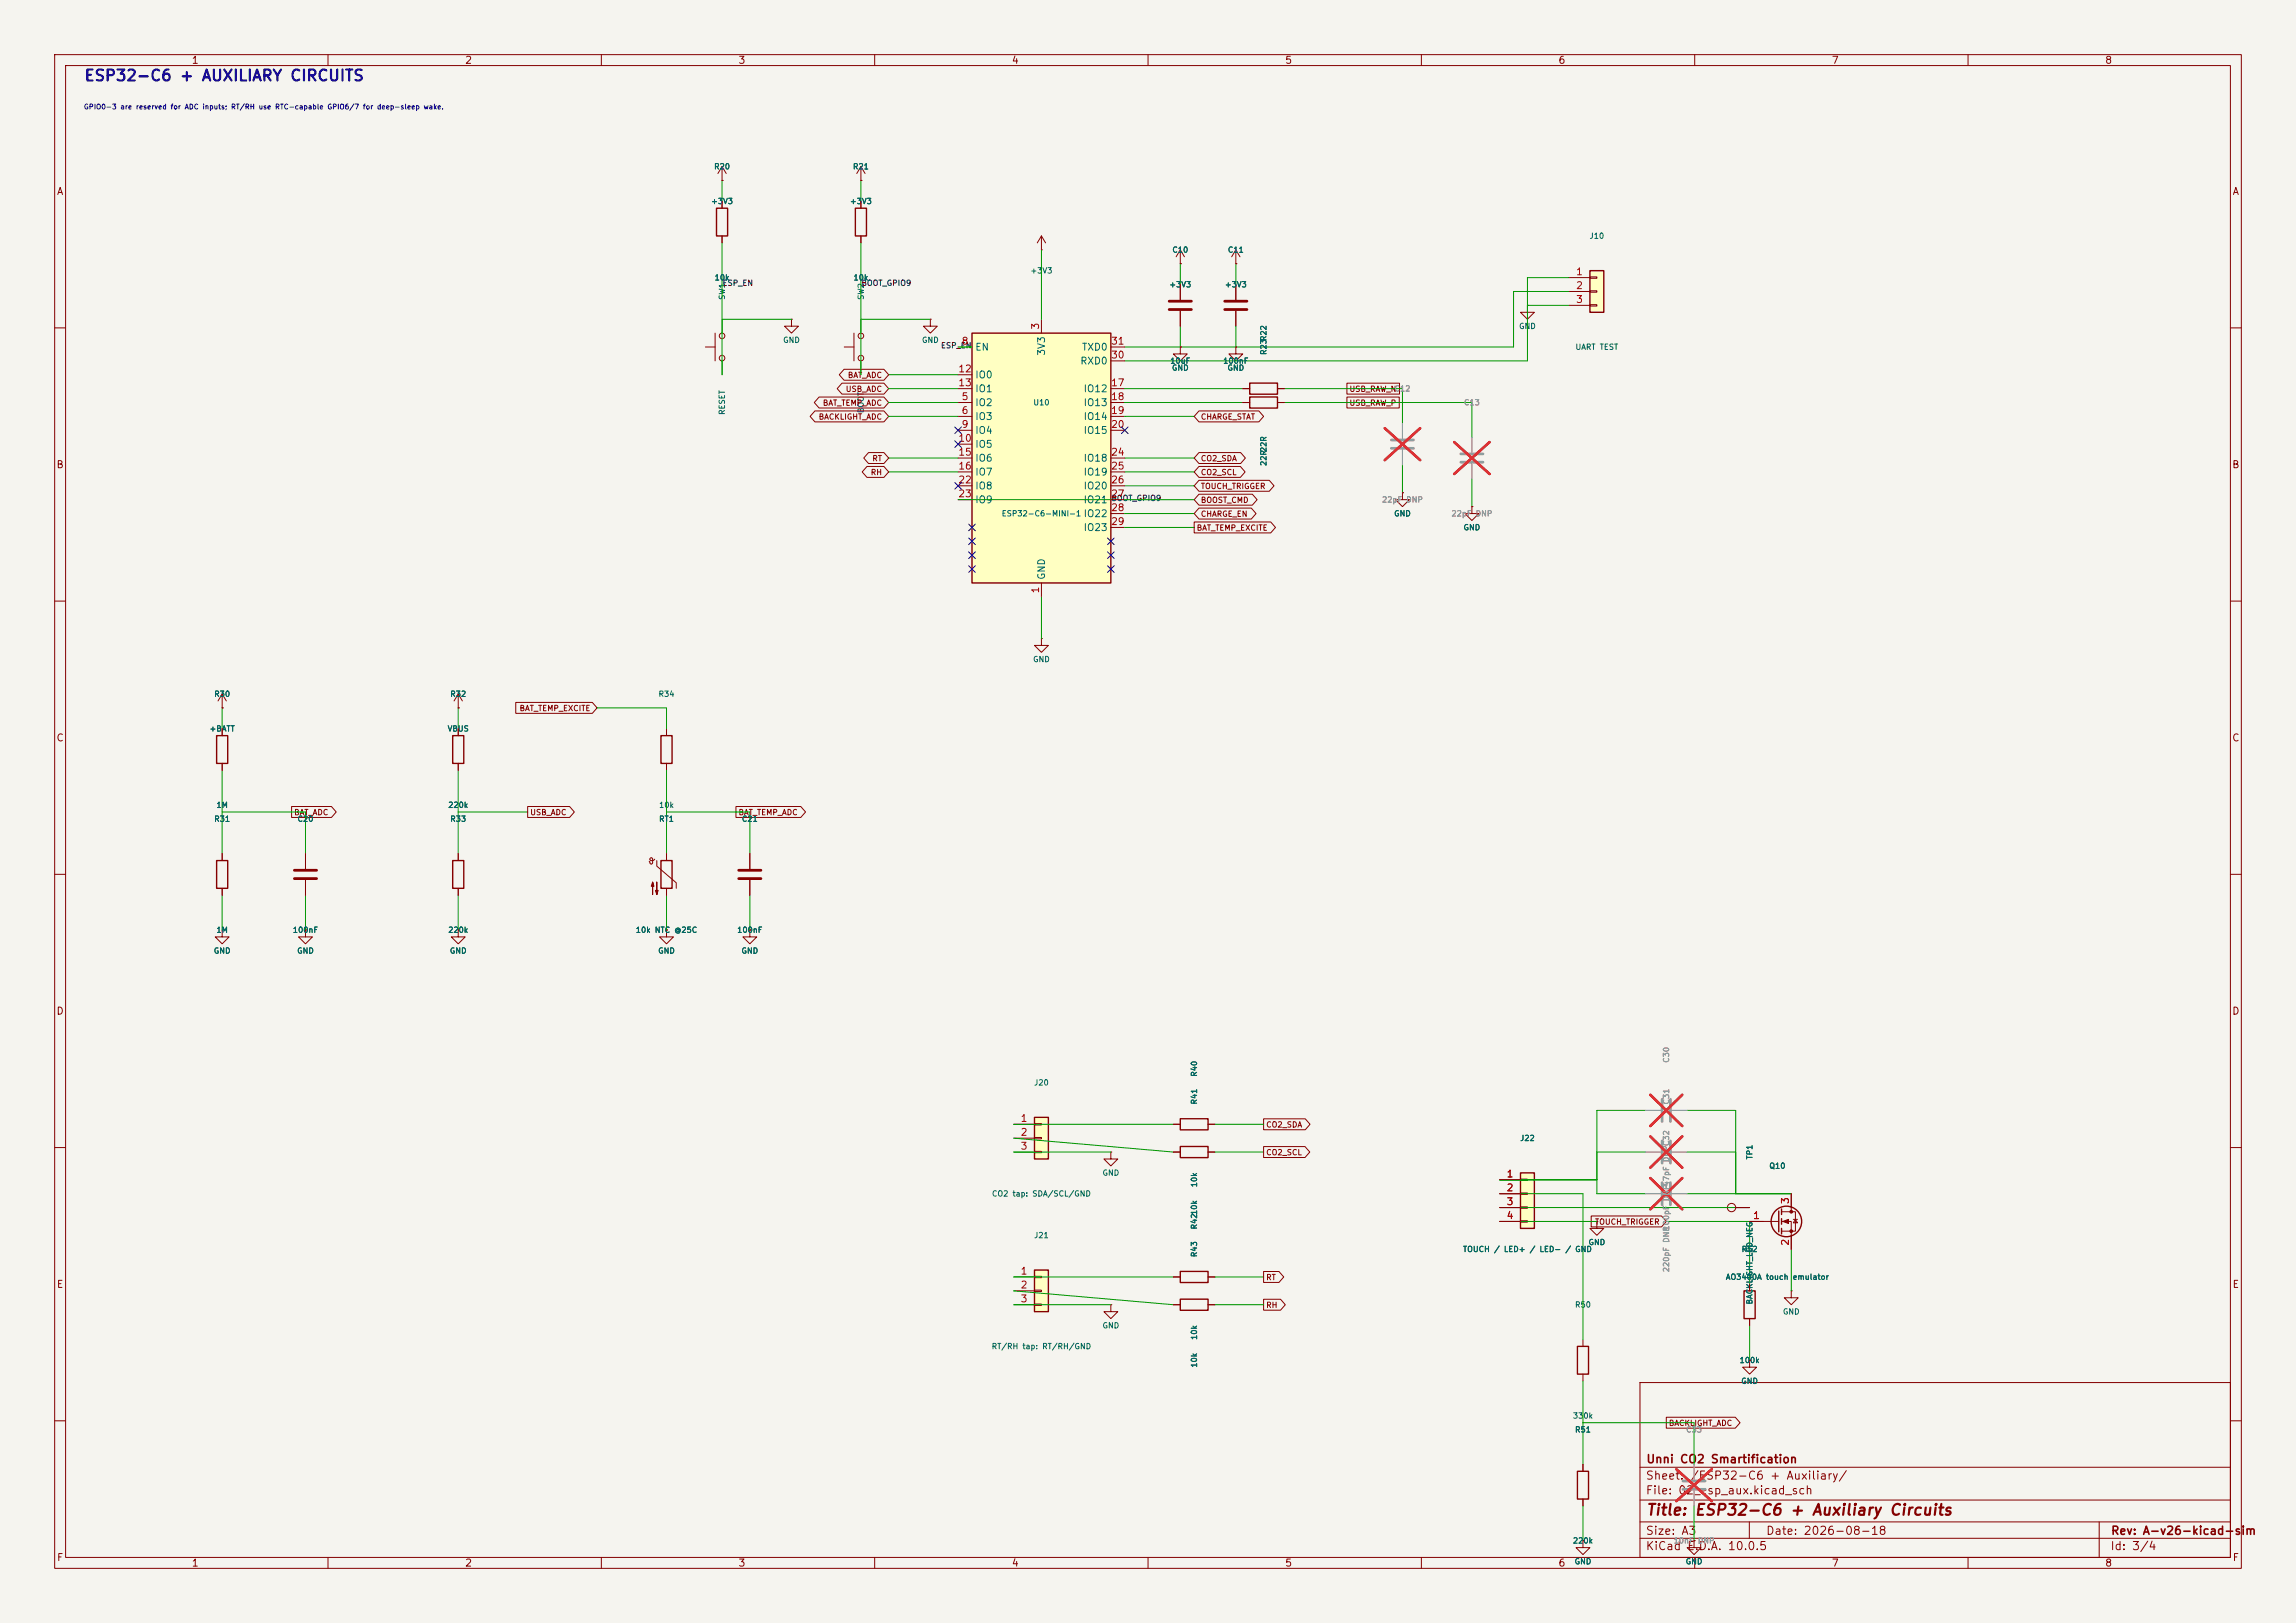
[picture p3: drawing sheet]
<svg xmlns="http://www.w3.org/2000/svg" width="420mm" height="297mm" viewBox="0 0 420 297" stroke-linecap="round" stroke-linejoin="round" font-family="sans-serif">
<defs><g id="words">
<text font-size="2" fill="#0000c2" x="15.3" y="15.3">ESP32-C6 + AUXILIARY CIRCUITS</text>
<text font-size="2" fill="#840000" x="301" y="277.8">Title: ESP32-C6 + Auxiliary Circuits</text>
<g font-size="1.5" fill="#840000">
<text x="301" y="268.1">Unni CO2 Smartification</text>
<text x="300.9" y="273.8">File: 02_esp_aux.kicad_sch</text>
<text x="300.9" y="271.1">Sheet: /ESP32-C6 + Auxiliary/</text>
<text x="300.9" y="281.2">Size: A3</text>
<text x="322.9" y="281.2">Date: 2026-08-18</text>
<text x="386" y="281.2">Rev: A-v26-kicad-sim</text>
<text x="300.9" y="284">KiCad E.D.A. 10.0.5</text>
<text x="385.9" y="284">Id: 3/4</text>
</g>
<g font-size="1.3" fill="#840000">
<text x="35" y="12">1</text>
<text x="85" y="12">2</text>
<text x="135" y="12">3</text>
<text x="185" y="12">4</text>
<text x="235" y="12">5</text>
<text x="285" y="12">6</text>
<text x="335" y="12">7</text>
<text x="385" y="12">8</text>
<text x="10.3" y="36">A</text>
<text x="408.3" y="36">A</text>
<text x="10.2" y="86">B</text>
<text x="408.2" y="86">B</text>
<text x="10.2" y="136">C</text>
<text x="408.2" y="136">C</text>
<text x="10.2" y="186">D</text>
<text x="408.2" y="186">D</text>
<text x="10.3" y="236">E</text>
<text x="408.3" y="236">E</text>
<text x="10.3" y="286">F</text>
<text x="35" y="287">1</text>
<text x="85" y="287">2</text>
<text x="135" y="287">3</text>
<text x="185" y="287">4</text>
<text x="235" y="287">5</text>
<text x="285" y="287">6</text>
<text x="335" y="287">7</text>
<text x="385" y="287">8</text>
<text x="408.3" y="286">F</text>
</g>
<g font-size="1.3" fill="#a90000">
<text x="288.2" y="50.7">1</text>
<text x="288.2" y="53.2">2</text>
<text x="288.2" y="55.7">3</text>
<text x="175.8" y="63.4">8</text>
<text x="190.4" y="60.4" transform="rotate(-90 190.4 60.4)">3</text>
<text x="203.1" y="65.9">30</text>
<text x="203.1" y="63.4">31</text>
<text x="175.2" y="68.4">12</text>
<text x="175.2" y="71">13</text>
<text x="203.1" y="71">17</text>
<text x="175.8" y="73.5">5</text>
<text x="175.8" y="76.1">6</text>
<text x="203.1" y="73.5">18</text>
<text x="203.1" y="76.1">19</text>
<text x="175.2" y="81.1">10</text>
<text x="175.2" y="83.7">15</text>
<text x="175.8" y="78.6">9</text>
<text x="203.1" y="78.6">20</text>
<text x="203.1" y="83.7">24</text>
<text x="175.2" y="86.2">16</text>
<text x="175.2" y="88.8">22</text>
<text x="203.1" y="86.2">25</text>
<text x="203.1" y="88.8">26</text>
<text x="175.2" y="91.3">23</text>
<text x="203.1" y="91.3">27</text>
<text x="203.1" y="93.8">28</text>
<text x="203.1" y="96.4">29</text>
<text x="190.4" y="108.7" transform="rotate(-90 190.4 108.7)">1</text>
<text x="186.6" y="205.6">1</text>
<text x="186.6" y="208.1">2</text>
<text x="186.6" y="210.7">3</text>
<text x="275.5" y="215.8">1</text>
<text x="275.5" y="218.3">2</text>
<text x="275.5" y="220.8">3</text>
<text x="327.5" y="220.4" transform="rotate(-90 327.5 220.4)">3</text>
<text x="275.5" y="223.4">4</text>
<text x="320.6" y="223.4">1</text>
<text x="186.6" y="233.5">1</text>
<text x="327.5" y="228.1" transform="rotate(-90 327.5 228.1)">2</text>
<text x="186.6" y="236.1">2</text>
<text x="186.6" y="238.6">3</text>
</g>
<g font-size="1.3" fill="#006464">
<text x="178.3" y="64.5">EN</text>
<text x="191.5" y="65.2" transform="rotate(-90 191.5 65.2)">3V3</text>
<text x="197.8" y="64.5">TXD0</text>
<text x="178.3" y="69.5">IO0</text>
<text x="197.5" y="67">RXD0</text>
<text x="178.3" y="74.6">IO2</text>
<text x="178.3" y="77.2">IO3</text>
<text x="178.3" y="72.1">IO1</text>
<text x="198.1" y="72.1">IO12</text>
<text x="198.1" y="74.6">IO13</text>
<text x="198.1" y="77.2">IO14</text>
<text x="178.3" y="79.7">IO4</text>
<text x="178.3" y="82.2">IO5</text>
<text x="198.1" y="79.7">IO15</text>
<text x="178.3" y="84.8">IO6</text>
<text x="178.3" y="87.3">IO7</text>
<text x="178.3" y="89.9">IO8</text>
<text x="198.1" y="84.8">IO18</text>
<text x="198.1" y="87.3">IO19</text>
<text x="198.1" y="89.9">IO20</text>
<text x="178.3" y="92.4">IO9</text>
<text x="198.1" y="92.4">IO21</text>
<text x="198.1" y="94.9">IO22</text>
<text x="198.1" y="97.5">IO23</text>
<text x="191.5" y="106.2" transform="rotate(-90 191.5 106.2)">GND</text>
</g>
<g font-size="1" fill="#006464">
<text x="130.5" y="31.2">R20</text>
<text x="155.9" y="31.2">R21</text>
<text x="130" y="37.6">+3V3</text>
<text x="155.4" y="37.6">+3V3</text>
<text x="214.3" y="46.5">C10</text>
<text x="224.5" y="46.5">C11</text>
<text x="290.7" y="43.9">J10</text>
<text x="130.6" y="51.6">10k</text>
<text x="156" y="51.6">10k</text>
<text x="188.4" y="50.3">+3V3</text>
<text x="213.8" y="52.8">+3V3</text>
<text x="224" y="52.8">+3V3</text>
<text x="132.8" y="55" transform="rotate(-90 132.8 55)">SW1</text>
<text x="158.2" y="55" transform="rotate(-90 158.2 55)">SW2</text>
<text x="143.2" y="63">GND</text>
<text x="168.6" y="63">GND</text>
<text x="231.9" y="65.1" transform="rotate(-90 231.9 65.1)">R23</text>
<text x="231.9" y="62.5" transform="rotate(-90 231.9 62.5)">R22</text>
<text x="277.8" y="60.4">GND</text>
<text x="288.1" y="64.3">UART TEST</text>
<text x="214" y="66.8">10uF</text>
<text x="214.3" y="68.1">GND</text>
<text x="223.7" y="66.8">100nF</text>
<text x="224.4" y="68.1">GND</text>
<text x="132.8" y="76" transform="rotate(-90 132.8 76)">RESET</text>
<text x="158.2" y="75.7" transform="rotate(-90 158.2 75.7)">BOOT</text>
<text x="188.9" y="74.4">U10</text>
<text x="231.9" y="82.8" transform="rotate(-90 231.9 82.8)">22R</text>
<text x="231.9" y="85.4" transform="rotate(-90 231.9 85.4)">22R</text>
<text x="183.1" y="94.7">ESP32-C6-MINI-1</text>
<text x="254.9" y="94.7">GND</text>
<text x="267.6" y="97.3">GND</text>
<text x="188.9" y="121.4">GND</text>
<text x="39.1" y="127.8">R30</text>
<text x="82.3" y="127.8">R32</text>
<text x="120.4" y="127.8">R34</text>
<text x="38.2" y="134.1">+BATT</text>
<text x="81.8" y="134.1">VBUS</text>
<text x="39.5" y="148.1">1M</text>
<text x="81.9" y="148.1">220k</text>
<text x="120.5" y="148.1">10k</text>
<text x="39.1" y="150.6">R31</text>
<text x="54.3" y="150.6">C20</text>
<text x="82.3" y="150.6">R33</text>
<text x="120.5" y="150.6">RT1</text>
<text x="135.6" y="150.6">C21</text>
<text x="39.5" y="170.9">1M</text>
<text x="53.5" y="170.9">100nF</text>
<text x="81.9" y="170.9">220k</text>
<text x="116.2" y="170.9">10k NTC @25C</text>
<text x="134.8" y="170.9">100nF</text>
<text x="39" y="174.7">GND</text>
<text x="54.3" y="174.7">GND</text>
<text x="82.2" y="174.7">GND</text>
<text x="120.3" y="174.7">GND</text>
<text x="135.5" y="174.7">GND</text>
<text x="219.2" y="197.1" transform="rotate(-90 219.2 197.1)">R40</text>
<text x="189.1" y="198.9">J20</text>
<text x="219.2" y="202.2" transform="rotate(-90 219.2 202.2)">R41</text>
<text x="278" y="209">J22</text>
<text x="201.6" y="215.4">GND</text>
<text x="320.8" y="212.3" transform="rotate(-90 320.8 212.3)">TP1</text>
<text x="323.5" y="214.1">Q10</text>
<text x="181.4" y="219.2">CO2 tap: SDA/SCL/GND</text>
<text x="219.2" y="217.4" transform="rotate(-90 219.2 217.4)">10k</text>
<text x="189.1" y="226.8">J21</text>
<text x="219.2" y="225.1" transform="rotate(-90 219.2 225.1)">R4210k</text>
<text x="219.2" y="230.2" transform="rotate(-90 219.2 230.2)">R43</text>
<text x="267.5" y="229.4">TOUCH / LED+ / LED- / GND</text>
<text x="290.5" y="228.1">GND</text>
<text x="318.5" y="229.4">R52</text>
<text x="288" y="239.5">R50</text>
<text x="315.6" y="234.4">AO3400A touch</text>
<text x="320.8" y="238.8" transform="rotate(-90 320.8 238.8)">BACKLIGHT_LED_NEG</text>
<text x="327.8" y="234.4">emulator</text>
<text x="201.6" y="243.3">GND</text>
<text x="219.2" y="245.3" transform="rotate(-90 219.2 245.3)">10k</text>
<text x="326" y="240.8">GND</text>
<text x="181.3" y="247.1">RT/RH tap: RT/RH/GND</text>
<text x="219.2" y="250.4" transform="rotate(-90 219.2 250.4)">10k</text>
<text x="318.1" y="249.7">100k</text>
<text x="318.4" y="253.5">GND</text>
<text x="287.6" y="259.8">330k</text>
<text x="288" y="262.4">R51</text>
<text x="287.6" y="282.7">220k</text>
<text x="287.9" y="286.5">GND</text>
<text x="308.3" y="286.5">GND</text>
</g>
<g font-size="1" fill="#0f0f0f">
<text x="132.1" y="52.6">ESP_EN</text>
<text x="157.5" y="52.6">BOOT_GPIO9</text>
<text x="172" y="64">ESP_EN</text>
<text x="203.2" y="91.9">BOOT_GPIO9</text>
</g>
<g font-size="1" fill="#840000">
<text x="154.6" y="71.9">USB_ADC</text>
<text x="155" y="69.4">BAT_ADC</text>
<text x="246.8" y="71.9">USB_RAW_N</text>
<text x="149.7" y="77">BACKLIGHT_ADC</text>
<text x="150.4" y="74.5">BAT_TEMP_ADC</text>
<text x="219.6" y="77">CHARGE_STAT</text>
<text x="246.8" y="74.5">USB_RAW_P</text>
<text x="159.2" y="87.2">RH</text>
<text x="159.5" y="84.6">RT</text>
<text x="219.6" y="89.7">TOUCH_TRIGGER</text>
<text x="219.6" y="84.6">CO2_SDA</text>
<text x="219.6" y="87.2">CO2_SCL</text>
<text x="219.6" y="94.8">CHARGE_EN</text>
<text x="219.6" y="92.3">BOOST_CMD</text>
<text x="218.8" y="97.3">BAT_TEMP_EXCITE</text>
<text x="94.9" y="130.4">BAT_TEMP_EXCITE</text>
<text x="53.7" y="149.4">BAT_ADC</text>
<text x="96.9" y="149.4">USB_ADC</text>
<text x="135" y="149.4">BAT_TEMP_ADC</text>
<text x="231.5" y="206.6">CO2_SDA</text>
<text x="231.5" y="211.6">CO2_SCL</text>
<text x="291.7" y="224.3">TOUCH_TRIGGER</text>
<text x="231.5" y="234.5">RT</text>
<text x="231.5" y="239.6">RH</text>
<text x="305.2" y="261.2">BACKLIGHT_ADC</text>
</g>
<g font-size="1" fill="#939391">
<text x="255" y="71.9">C12</text>
<text x="267.7" y="74.4">C13</text>
<text x="252.7" y="92.2">22pF DNP</text>
<text x="265.4" y="94.7">22pF DNP</text>
<text x="305.6" y="194.6" transform="rotate(-90 305.6 194.6)">C30</text>
<text x="305.6" y="202.2" transform="rotate(-90 305.6 202.2)">C31</text>
<text x="305.6" y="217.2" transform="rotate(-90 305.6 217.2)">47pF DNPC32</text>
<text x="305.6" y="225.3" transform="rotate(-90 305.6 225.3)">100pF DNP</text>
<text x="305.6" y="232.9" transform="rotate(-90 305.6 232.9)">220pF DNP</text>
<text x="308.3" y="262.4">C33</text>
<text x="306" y="282.7">10nF DNP</text>
</g>
<text font-size=".9" fill="#0000c2" x="15.3" y="20.2">GPIO0-3 are reserved for ADC inputs; RT/RH use RTC-capable GPIO6/7 for deep-sleep wake.</text>
</g></defs>
<path d="M0 0h420v297h-420z" fill="#f5f4ef" stroke="#f5f4ef" stroke-width=".18"/>
<g fill="none" stroke="#840000" stroke-width=".18">
<path d="M10 10h400v277h-400zM12 12h396v273h-396zM60 10v2M110 10v2M160 10v2M210 10v2M260 10v2M310 10v2M360 10v2M279.4 55.9v1.3h1.3l-1.3 1.2-1.3-1.2h1.3M279.4 55.9h.1M10 60h2"/>
<path d="M408 60h2M10 110h2M408 110h2M40.6 129.5h.1M40.6 127v2.5M40.6 133.4v1.2M40.6 139.7v1.3M40.6 127l-.7 1.3M40.6 127l.8 1.3M83.8 129.5h.1M83.8 127l-.7 1.3M83.8 127l.8 1.3"/>
<path d="M83.8 127v2.5M10 160h2M408 160h2M10 210h2M408 210h2M214.6 233.7h1.3M221 233.7h1.2M300 253h108v32h-108zM10 260h2M300 278.5h108M300 274.5h108M300 268.5h108"/>
<path d="M320 278.5v3M384 278.5v6.5M408 260h2M60 285v2M110 285v2M160 285v2M210 285v2M260 285v2M300 281.5h108M310 285v2M360 285v2"/>
</g>
<path d="M39.6 134.6h2.1v5.1h-2.1zM215.9 232.7h5.1v2h-5.1z" fill="none" stroke="#840000" stroke-width=".25"/>
<path d="M290.8 49.5h2.6v7.7h-2.6z" fill="#ffffc2"/>
<path d="M290.8 49.5h2.6v7.7h-2.6zM228.6 72.6h5.1v2.1h-5.1zM228.6 70.1h5.1v2h-5.1zM82.8 134.6h2v5.1h-2zM215.9 237.7h5.1v2.1h-5.1z" fill="none" stroke="#840000" stroke-width=".25"/>
<g fill="none" stroke="#840000" stroke-width=".18">
<path d="M287 50.8h3.8M287 53.3h3.8M287 55.9h3.8M290.8 50.7h1.3v.2h-1.3zM290.8 53.2h1.3v.3h-1.3zM290.8 55.8h1.3v.2h-1.3zM227.3 73.7h1.3M227.3 71.1h1.3M233.7 73.7h1.2M233.7 71.1h1.2M256.5 90.2v1.2h1.3l-1.3 1.3-1.2-1.3h1.2M256.5 90.2h.1"/>
<path d="M269.2 92.7v1.3h1.3l-1.3 1.3-1.2-1.3h1.2M269.2 92.7h.1M83.8 133.4v1.2M83.8 139.7v1.3M203.2 238.8v1.2h1.3l-1.3 1.3-1.3-1.3h1.3M203.2 238.8h.1M214.6 238.8h1.3M221 238.8h1.2"/>
</g>
<path d="M267.2 83.1h4.1M267.2 84.6h4.1" fill="none" stroke="#9c9b98" stroke-width=".51"/>
<path d="M269.2 80v2.8M269.2 84.8v2.8" fill="none" stroke="#9c9b98" stroke-width=".18"/>
<path d="M266 80.9l6.5 5.8M272.5 80.9l-6.5 5.8" fill="none" stroke="#e12e31" stroke-width=".46"/>
<path d="M189.2 232.4h2.6v7.6h-2.6z" fill="#ffffc2"/>
<path d="M215.9 204.7h5.1v2.1h-5.1zM215.9 209.8h5.1v2h-5.1zM189.2 232.4h2.6v7.6h-2.6z" fill="none" stroke="#840000" stroke-width=".25"/>
<path d="M214.6 205.7h1.3M214.6 210.8h1.3M221 205.7h1.2M221 210.8h1.2M185.4 233.7h3.8M185.4 236.2h3.8M185.4 238.8h3.8M189.2 233.6h1.3v.2h-1.3zM189.2 236.1h1.3v.2h-1.3zM189.2 238.6h1.3v.3h-1.3z" fill="none" stroke="#840000" stroke-width=".18"/>
<path d="M189.2 204.5h2.6v7.6h-2.6z" fill="#ffffc2"/>
<path d="M156.5 38.1h2v5.1h-2zM189.2 204.5h2.6v7.6h-2.6zM319 236.2h2.1v5.1h-2.1zM288.5 246.4h2.1v5.1h-2.1zM288.5 269.2h2.1v5.1h-2.1z" fill="none" stroke="#840000" stroke-width=".25"/>
<g fill="none" stroke="#840000" stroke-width=".18">
<path d="M157.5 33h.1M157.5 30.5v2.5M157.5 36.8v1.3M157.5 30.5l-.8 1.3M157.5 30.5l.7 1.3M132.1 58.4v2.6M144.8 58.4v1.3h1.2l-1.2 1.3-1.3-1.3h1.3M144.8 58.4h.1M157.5 43.2v1.3M157.5 58.4v2.6M129 63.5h1.8M130.8 61v5"/>
<path d="M132.1 66v2.6M154.4 63.5h1.8M156.2 61v5M157.5 66v2.6M137.2 156.2v2.8M137.2 170.2v1.3h1.2l-1.2 1.2-1.3-1.2h1.3M137.2 170.2h.1M137.2 161v2.8M185.4 205.7h3.8M185.4 208.3h3.8M185.4 210.8h3.8M189.2 205.6h1.3v.3h-1.3z"/>
<path d="M189.2 208.2h1.3v.2h-1.3zM189.2 210.7h1.3v.2h-1.3zM203.2 210.8v1.3h1.3l-1.3 1.3-1.3-1.3h1.3M203.2 210.8h.1M292.1 223.5v1.3h1.3l-1.3 1.3-1.3-1.3h1.3M292.1 223.5h.1M320 234.9v1.3M289.6 245.1v1.3M289.6 251.5v1.2M320 248.9v1.3h1.3l-1.3 1.3-1.2-1.3h1.2M320 248.9h.1M320 241.3v1.3"/>
<path d="M289.6 268v1.2M289.6 274.3v1.3M289.6 281.9v1.3h1.2l-1.2 1.3-1.3-1.3h1.3M289.6 281.9h.1"/>
<circle cx="132.1" cy="65.5" r=".51"/>
<circle cx="132.1" cy="61.5" r=".51"/>
<circle cx="157.5" cy="65.5" r=".51"/>
<circle cx="157.5" cy="61.5" r=".51"/>
</g>
<path d="M135.1 159.3h4.1M135.1 160.8h4.1" fill="none" stroke="#840000" stroke-width=".51"/>
<path d="M304 208.8v4.1M305.6 208.8v4.1" fill="none" stroke="#9c9b98" stroke-width=".51"/>
<path d="M301 210.8h2.8M305.8 210.8h2.8" fill="none" stroke="#9c9b98" stroke-width=".18"/>
<path d="M301.9 208l5.8 5.7M307.7 208l-5.8 5.7" fill="none" stroke="#e12e31" stroke-width=".46"/>
<path d="M278.1 214.6h2.6v10.2h-2.6z" fill="#ffffc2"/>
<g fill="none" stroke="#840000" stroke-width=".25">
<path d="M131.1 38.1h2v5.1h-2zM120.9 134.6h2v5.1h-2zM39.6 157.5h2.1v5.1h-2.1zM82.8 157.5h2v5.1h-2zM120.9 157.5h2v5.1h-2zM278.1 214.6h2.6v10.2h-2.6zM325.4 221.6v3.8M325.9 221.2v1M325.9 223v1M325.9 224.8v1"/>
<circle cx="326.8" cy="223.5" r="2.79"/>
</g>
<g fill="none" stroke="#840000" stroke-width=".18">
<path d="M132.1 36.8v1.3M132.1 43.2v1.3M190.5 45.7h.1M190.5 43.2l-.8 1.3M190.5 43.2l.8 1.3M190.5 43.2v2.5M215.9 48.3h.1M215.9 45.7l-.8 1.3M215.9 45.7l.8 1.3M215.9 45.7v2.6M226.1 52.1v2.8M226.1 56.9v2.8"/>
<path d="M215.9 63.5v1.3h1.3l-1.3 1.2-1.3-1.2h1.3M215.9 63.5h.1M190.5 116.8v1.3h1.3l-1.3 1.3-1.3-1.3h1.3M190.5 116.8h.1M121.9 133.4v1.2M121.9 139.7v1.3M40.6 156.2v1.3M55.9 156.2v2.8M83.8 156.2v1.3M118.7 157.6l.2 .4 .2 .1M118.9 157.2l.2-.2 .3 .2v.7l-.3 .2M118.9 157.2l.1 .2 .3 .1 .5-.3"/>
<path d="M120.1 157.5v1l3.6 3v1.1M121.9 156.2v1.3M40.6 170.2v1.3h1.3l-1.3 1.2-1.2-1.2h1.2M40.6 170.2h.1M40.6 162.6v1.2M55.9 170.2v1.3h1.2l-1.2 1.2-1.3-1.2h1.3M55.9 170.2h.1M55.9 161v2.8M83.8 170.2v1.3h1.3l-1.3 1.2-1.3-1.2h1.3M83.8 170.2h.1M83.8 162.6v1.2M121.9 170.2v1.3h1.3l-1.3 1.2-1.3-1.2h1.3"/>
<path d="M121.9 170.2h.1M121.9 162.6v1.2M274.3 215.9h3.8M274.3 218.4h3.8M278.1 215.8h1.3v.2h-1.3zM278.1 218.3h1.3v.3h-1.3zM327.7 218.4v3.3M274.3 221h3.8M274.3 223.5h3.8M278.1 220.9h1.3v.2h-1.3zM278.1 223.4h1.3v.2h-1.3zM317.5 221h2.5"/>
<path d="M320 223.5h5.4M325.9 221.7h2.5v3.6h-2.5M325.9 223.5h1.8v5.1M327.7 236.2v1.3h1.2l-1.2 1.3-1.3-1.3h1.3M327.7 236.2h.1M328 223.1h.8M328.4 223.1l.4 .7h-.8zM309.9 281.9v1.3h1.2l-1.2 1.3-1.3-1.3h1.3M309.9 281.9h.1"/>
<circle cx="316.7" cy="221" r=".76"/>
</g>
<path d="M254.5 80.5h4.1M254.5 82h4.1M304 201.2v4M304 216.4v4.1M305.6 201.2v4M305.6 216.4v4.1M307.8 271h4.1M307.8 272.5h4.1" fill="none" stroke="#9c9b98" stroke-width=".51"/>
<path d="M256.5 77.5v2.8M256.5 82.3v2.8M301 203.2h2.8M301 218.4h2.8M305.8 203.2h2.8M305.8 218.4h2.8M309.9 268v2.8M309.9 272.8v2.8" fill="none" stroke="#9c9b98" stroke-width=".18"/>
<path d="M253.3 78.4l6.5 5.8M259.8 78.4l-6.5 5.8M301.9 200.3l5.8 5.8M301.9 215.6l5.8 5.7M307.7 200.3l-5.8 5.8M307.7 215.6l-5.8 5.7M306.6 268.9l6.5 5.8M313.1 268.9l-6.5 5.8" fill="none" stroke="#e12e31" stroke-width=".46"/>
<g fill="#840000" stroke="#840000" stroke-width=".18">
<path d="M326.1 223.5l1.1-.4v.8z"/>
<path d="M119.4 161.4l.2 .8h-.5l.3-.8v2.3z"/>
<path d="M120.1 161.4v2.3l-.2-.8h.5l-.3 .8z"/>
<circle cx="327.7" cy="221.7" r=".25"/>
<circle cx="327.7" cy="225.3" r=".25"/>
</g>
<path d="M224 55.1h4.1M224 56.6h4.1M53.8 159.3h4.1M53.8 160.8h4.1" fill="none" stroke="#840000" stroke-width=".51"/>
<path d="M177.8 61h25.4v45.7h-25.4z" fill="#ffffc2"/>
<path d="M177.8 61h25.4v45.7h-25.4z" fill="none" stroke="#840000" stroke-width=".25"/>
<g fill="none" stroke="#840000" stroke-width=".18">
<path d="M132.1 33h.1M132.1 30.5l-.8 1.3M132.1 30.5l.7 1.3M132.1 30.5v2.5M132.1 36.8v1.3M157.5 33h.1M157.5 36.8v1.3M132.1 43.2v1.3M157.5 43.2v1.3M170.2 58.4v1.3h1.2l-1.2 1.3-1.3-1.3h1.3M170.2 58.4h.1M190.5 58.4v2.6"/>
<path d="M215.9 48.3h.1M215.9 52.1v2.8M215.9 56.9v2.8M226.1 48.3h.1M226.1 45.7l-.8 1.3M226.1 45.7l.7 1.3M226.1 45.7v2.6M226.1 52.1v2.8M226.1 56.9v2.8M149.1 75.2h12.6l.9 1-.9 1h-12.6l-.9-1zM149.8 72.7h11.9l.9 1-.9 1h-11.9l-.8-1zM154 70.1h7.7l.9 1-.9 1h-7.7l-.9-1z"/>
<path d="M154.4 67.6h7.3l.9 1-.9 1h-7.3l-.9-1zM175.3 73.7h2.5M175.3 76.2h2.5M175.3 63.5h2.5M175.3 78.7h2.5M175.3 68.6h2.5M175.3 71.1h2.5M203.2 73.7h2.5M203.2 76.2h2.5M203.2 63.5h2.5M203.2 78.7h2.5M203.2 71.1h2.5"/>
<path d="M203.2 66h2.5M215.9 63.5h.1M219.3 75.2h11l.8 1-.8 1h-11l-.9-1zM226.1 63.5v1.3h1.2l-1.2 1.2-1.3-1.2h1.3M226.1 63.5h.1M227.3 73.7h1.3M227.3 71.1h1.3M233.7 73.7h1.2M233.7 71.1h1.2M246.4 70.1h9.6v2h-9.6zM246.4 72.7h9.6v2h-9.6zM158.6 85.4h3.1l.9 1-.9 1h-3.1l-.9-1z"/>
<path d="M158.9 82.8h2.8l.9 1-.9 1h-2.8l-.9-1zM175.3 81.3h2.5M175.3 83.8h2.5M175.3 86.4h2.5M175.3 88.9h2.5M175.3 91.4h2.5M203.2 83.8h2.5M203.2 86.4h2.5M203.2 88.9h2.5M203.2 91.4h2.5M203.2 94h2.5M203.2 96.5h2.5"/>
<path d="M218.4 95.5h14l.9 1-.9 1h-14zM219.3 87.9h12.9l.8 1-.8 1h-12.9l-.9-1zM219.3 93h9.6l.9 1-.9 1h-9.6l-.9-1zM219.3 90.4h9.8l.9 1-.9 1h-9.8l-.9-1zM219.3 82.8h7.6l.9 1-.9 1h-7.6l-.9-1zM219.3 85.4h7.6l.9 1-.9 1h-7.6l-.9-1zM256.5 90.2h.1M269.2 92.7h.1M190.5 106.7v2.5M40.6 129.5h.1M40.6 133.4v1.2M40.6 139.7v1.3"/>
<path d="M83.8 129.5h.1M83.8 133.4v1.2M83.8 139.7v1.3M94.3 128.5h14l.9 1-.9 1h-14zM40.6 156.2v1.3M53.3 147.6h7.3l.9 1-.9 1h-7.3zM55.9 156.2v2.8M83.8 156.2v1.3M96.5 147.6h7.7l.9 1-.9 1h-7.7zM121.9 156.2v1.3M134.6 147.6h11.9l.9 1-.9 1h-11.9zM137.2 156.2v2.8"/>
<path d="M40.6 170.2h.1M40.6 162.6v1.2M55.9 170.2h.1M55.9 161v2.8M83.8 170.2h.1M83.8 162.6v1.2M121.9 170.2h.1M121.9 162.6v1.2M137.2 170.2h.1M137.2 161v2.8M214.6 210.8h1.3M214.6 205.7h1.3"/>
<path d="M221 210.8h1.2M221 205.7h1.2M231.1 209.8h7.6l.9 1-.9 1h-7.6zM231.1 204.7h7.7l.8 1-.8 1h-7.7zM274.3 215.9h3.8M274.3 218.4h3.8M327.7 218.4v2.6M214.6 233.7h1.3M214.6 238.8h1.3M221 233.7h1.2M221 238.8h1.2M231.1 232.7h2.9l.8 1-.8 1h-2.9z"/>
<path d="M231.1 237.8h3.1l.9 1-.9 1h-3.1zM274.3 223.5h3.8M274.3 221h3.8M291.1 222.5h12.8l.9 1-.9 1h-12.8zM292.1 223.5h.1M317.5 221h2.5M320 223.5h2.6M320 234.9v1.3M327.7 226.1v2.5M304.8 259.3h12.6l.9 1-.9 1.1h-12.6zM320 248.9h.1M320 241.3v1.3"/>
<path d="M289.6 268v1.2M289.6 274.3v1.3M289.6 281.9h.1M309.9 281.9h.1"/>
</g>
<path d="M213.9 55.1h4M213.9 56.6h4" fill="none" stroke="#840000" stroke-width=".51"/>
<g fill="none" stroke="#009600" stroke-width=".18">
<path d="M132.1 33v3.8M157.5 33v3.8M132.1 44.5v24.1M132.1 58.4h12.7M157.5 58.4h12.7M157.5 44.5v24.1M190.5 45.7v12.7M215.9 48.3v3.8M215.9 59.7v3.8M226.1 48.3v3.8M226.1 59.7v3.8M279.4 55.9h7.6"/>
<path d="M287 53.3h-10.1v10.2h-71.2M287 50.8h-7.6v15.2h-73.7M162.6 71.1h12.7M162.6 76.2h12.7M162.6 73.7h12.7M162.6 68.6h12.7M175.3 63.5h2.5M205.7 71.1h21.6M205.7 76.2h12.7M205.7 73.7h21.6M234.9 71.1h21.6v6.4M234.9 73.7h34.3v6.3"/>
<path d="M162.6 83.8h12.7M162.6 86.4h12.7M175.3 91.4h27.9M205.7 88.9h12.7M205.7 91.4h12.7M205.7 94h12.7M205.7 96.5h12.7M205.7 83.8h12.7M205.7 86.4h12.7M256.5 85.1v5.1M269.2 87.6v5.1M190.5 109.2v7.6"/>
<path d="M40.6 129.5v3.9M83.8 129.5v3.9M109.2 129.5h12.7v3.9M40.6 141v15.2M40.6 148.6h15.3v7.6M83.8 148.6h12.7M83.8 141v15.2M121.9 148.6h15.3v7.6M121.9 141v15.2M40.6 163.8v6.4M55.9 163.8v6.4M83.8 163.8v6.4"/>
<path d="M121.9 163.8v6.4M137.2 163.8v6.4M185.4 210.8h17.8M185.4 205.7h29.2M185.4 208.3l29.2 2.5M222.2 210.8h8.9M222.2 205.7h8.9M274.3 218.4h15.3v26.7M274.3 215.9h17.8M292.1 210.8h8.9M301 203.2h-8.9v15.2h8.9M308.6 218.4h19.1"/>
<path d="M308.6 203.2h8.9v15.2M308.6 210.8h8.9M185.4 233.7h29.2M185.4 238.8h17.8M185.4 236.2l29.2 2.6M222.2 233.7h8.9M222.2 238.8h8.9M274.3 223.5h17.8M274.3 221h45.7M304.8 223.5h15.2v11.4M327.7 228.6v7.6M289.6 252.7v15.3"/>
<path d="M320 242.6v6.3M289.6 260.3h20.3v7.7M289.6 275.6v6.3M309.9 275.6v6.3"/>
</g>
<g fill="none" stroke="#000084" stroke-width=".18">
<path d="M174.7 78.1l1.2 1.2M175.9 78.1l-1.2 1.2M205.1 78.1l1.2 1.2M206.3 78.1l-1.2 1.2M174.7 80.7l1.2 1.2M174.7 88.3l1.2 1.2M175.9 80.7l-1.2 1.2M175.9 88.3l-1.2 1.2M177.2 95.9l1.2 1.2M177.2 98.5l1.2 1.2M178.4 95.9l-1.2 1.2M178.4 98.5l-1.2 1.2"/>
<path d="M202.6 98.5l1.2 1.2M203.8 98.5l-1.2 1.2M177.2 101l1.2 1.2M177.2 103.5l1.2 1.2M178.4 101l-1.2 1.2M178.4 103.5l-1.2 1.2M202.6 103.5l1.2 1.2M202.6 101l1.2 1.2M203.8 103.5l-1.2 1.2M203.8 101l-1.2 1.2"/>
</g>
<path d="M256.5 77.5v2.8M256.5 82.3v2.8M269.2 80v2.8M269.2 84.8v2.8M301 218.4h2.8M301 203.2h2.8M301 210.8h2.8M305.8 218.4h2.8M305.8 203.2h2.8M305.8 210.8h2.8M309.9 268v2.8M309.9 272.8v2.8" fill="none" stroke="#9c9b98" stroke-width=".18"/>
<path d="M253.3 78.4l6.5 5.8M259.8 78.4l-6.5 5.8M266 80.9l6.5 5.8M272.5 80.9l-6.5 5.8M301.9 215.6l5.8 5.7M301.9 200.3l5.8 5.8M301.9 208l5.8 5.7M307.7 215.6l-5.8 5.7M307.7 200.3l-5.8 5.8M307.7 208l-5.8 5.7M306.6 268.9l6.5 5.8M313.1 268.9l-6.5 5.8" fill="none" stroke="#e12e31" stroke-width=".46"/>
<use href="#words"/>
</svg>
